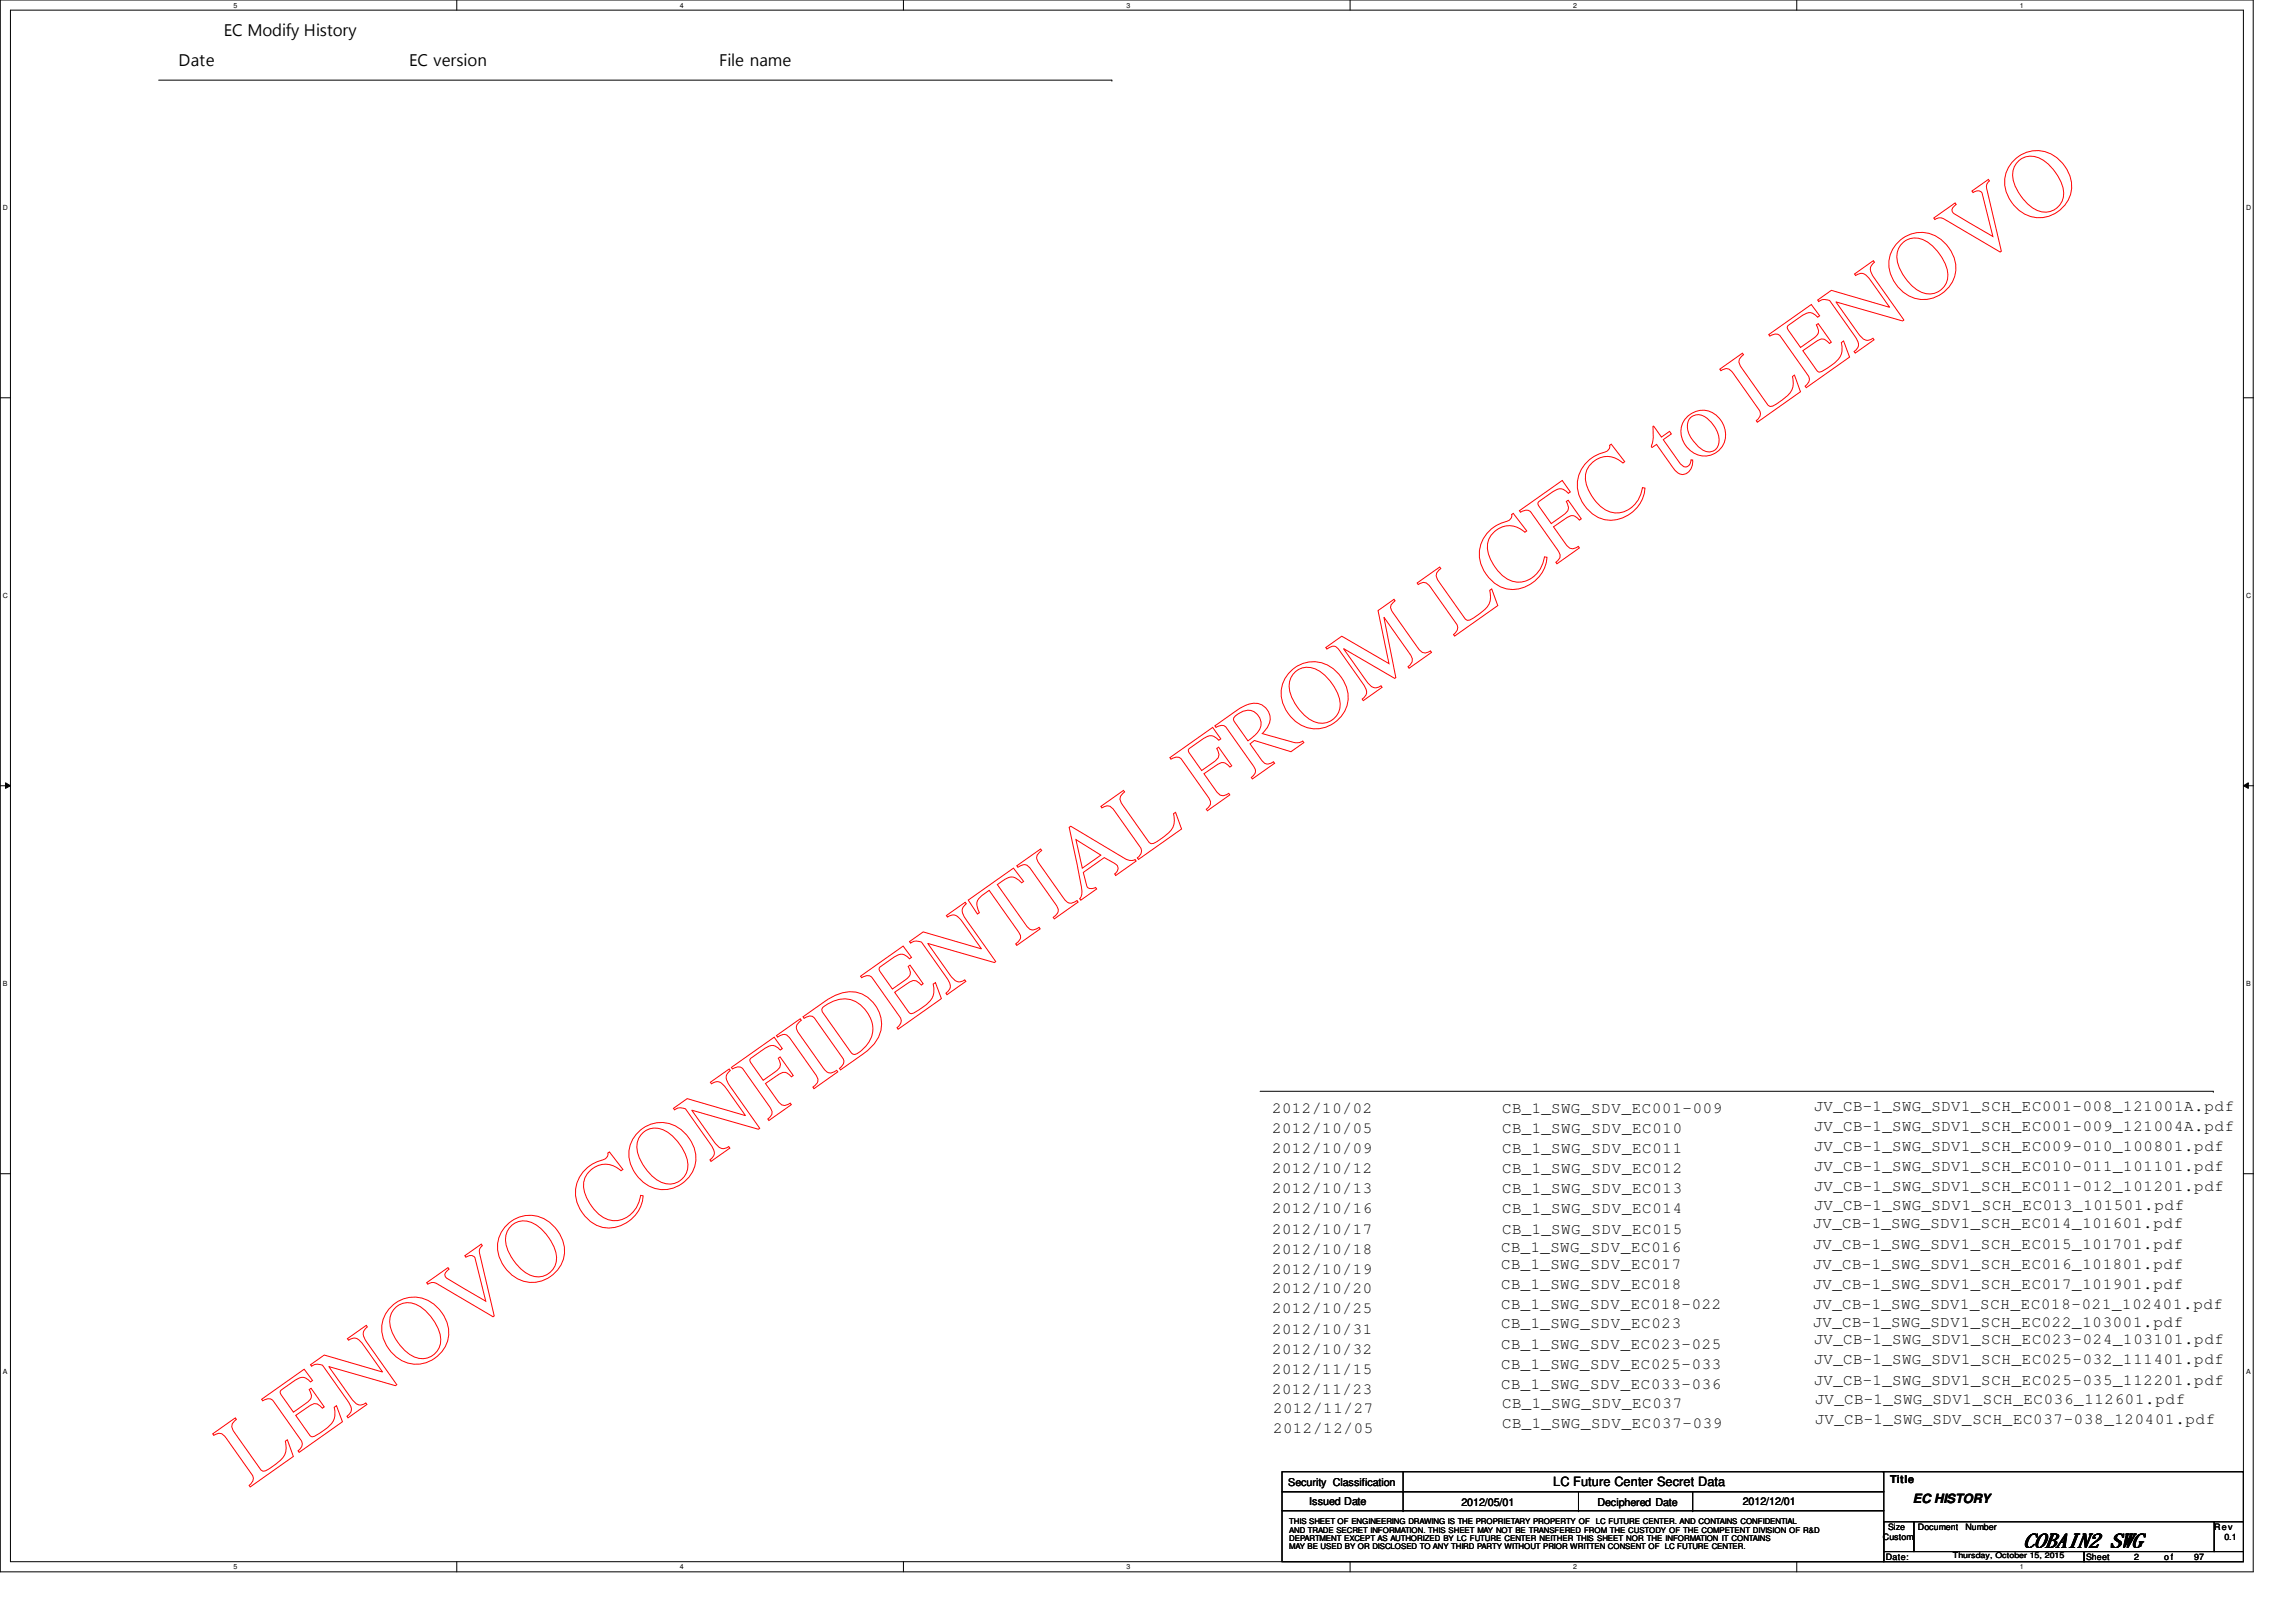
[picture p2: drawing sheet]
<svg xmlns="http://www.w3.org/2000/svg" width="297mm" height="210mm" viewBox="0 0 297 210" stroke-linecap="round" stroke-linejoin="round" font-family="sans-serif">
<defs><g id="words">
<text font-size="12.7" fill="#f00" x="32.2" y="192.5" transform="rotate(-35 32.2 192.5)">LENOVO CONFIDENTIAL FROM LCFC to LENOVO</text>
<text font-size="2.6" x="261.8" y="200.2">COBAIN2 SWG</text>
<g font-size="2">
<text x="29" y="4.7">EC Modify History</text>
<text x="23.1" y="8.5">Date</text>
<text x="52.9" y="8.5">EC version</text>
<text x="93" y="8.5">File name</text>
<text x="234.7" y="143.8">JV_CB-1_SWG_SDV1_SCH_EC001-008_121001A.pdf</text>
<text x="164.6" y="149.3">2012/10/09</text>
<text x="164.6" y="144.1">2012/10/02</text>
<text x="164.6" y="146.7">2012/10/05</text>
<text x="194.3" y="149.3">CB_1_SWG_SDV_EC011</text>
<text x="194.3" y="144.1">CB_1_SWG_SDV_EC001-009</text>
<text x="194.3" y="146.7">CB_1_SWG_SDV_EC010</text>
<text x="234.7" y="149">JV_CB-1_SWG_SDV1_SCH_EC009-010_100801.pdf</text>
<text x="234.7" y="146.4">JV_CB-1_SWG_SDV1_SCH_EC001-009_121004A.pdf</text>
<text x="164.6" y="151.8">2012/10/12</text>
<text x="164.6" y="154.4">2012/10/13</text>
<text x="194.3" y="151.8">CB_1_SWG_SDV_EC012</text>
<text x="194.3" y="154.4">CB_1_SWG_SDV_EC013</text>
<text x="234.7" y="151.6">JV_CB-1_SWG_SDV1_SCH_EC010-011_101101.pdf</text>
<text x="234.7" y="154.2">JV_CB-1_SWG_SDV1_SCH_EC011-012_101201.pdf</text>
<text x="164.6" y="157">2012/10/16</text>
<text x="164.6" y="159.6">2012/10/17</text>
<text x="194.2" y="162">CB_1_SWG_SDV_EC016</text>
<text x="194.3" y="159.6">CB_1_SWG_SDV_EC015</text>
<text x="194.3" y="157">CB_1_SWG_SDV_EC014</text>
<text x="234.5" y="159">JV_CB-1_SWG_SDV1_SCH_EC014_101601.pdf</text>
<text x="234.5" y="161.6">JV_CB-1_SWG_SDV1_SCH_EC015_101701.pdf</text>
<text x="234.7" y="156.6">JV_CB-1_SWG_SDV1_SCH_EC013_101501.pdf</text>
<text x="164.6" y="167.4">2012/10/20</text>
<text x="164.6" y="164.8">2012/10/19</text>
<text x="164.6" y="162.2">2012/10/18</text>
<text x="194.2" y="166.8">CB_1_SWG_SDV_EC018</text>
<text x="194.2" y="164.2">CB_1_SWG_SDV_EC017</text>
<text x="234.5" y="166.8">JV_CB-1_SWG_SDV1_SCH_EC017_101901.pdf</text>
<text x="234.5" y="164.2">JV_CB-1_SWG_SDV1_SCH_EC016_101801.pdf</text>
<text x="164.6" y="170">2012/10/25</text>
<text x="164.6" y="172.6">2012/10/31</text>
<text x="194.2" y="169.3">CB_1_SWG_SDV_EC018-022</text>
<text x="194.2" y="171.9">CB_1_SWG_SDV_EC023</text>
<text x="234.5" y="171.8">JV_CB-1_SWG_SDV1_SCH_EC022_103001.pdf</text>
<text x="234.5" y="169.3">JV_CB-1_SWG_SDV1_SCH_EC018-021_102401.pdf</text>
<text x="234.7" y="174">JV_CB-1_SWG_SDV1_SCH_EC023-024_103101.pdf</text>
<text x="164.6" y="175.2">2012/10/32</text>
<text x="164.6" y="177.8">2012/11/15</text>
<text x="194.2" y="179.7">CB_1_SWG_SDV_EC033-036</text>
<text x="194.2" y="177.1">CB_1_SWG_SDV_EC025-033</text>
<text x="194.2" y="174.5">CB_1_SWG_SDV_EC023-025</text>
<text x="234.7" y="179.2">JV_CB-1_SWG_SDV1_SCH_EC025-035_112201.pdf</text>
<text x="234.7" y="176.6">JV_CB-1_SWG_SDV1_SCH_EC025-032_111401.pdf</text>
<text x="164.6" y="180.3">2012/11/23</text>
<text x="164.7" y="185.4">2012/12/05</text>
<text x="164.7" y="182.8">2012/11/27</text>
<text x="194.3" y="184.7">CB_1_SWG_SDV_EC037-039</text>
<text x="194.3" y="182.2">CB_1_SWG_SDV_EC037</text>
<text x="234.8" y="184.2">JV_CB-1_SWG_SDV_SCH_EC037-038_120401.pdf</text>
<text x="234.8" y="181.7">JV_CB-1_SWG_SDV1_SCH_EC036_112601.pdf</text>
</g>
<g font-size="1.7">
<text x="201" y="192.3">LC Future Center Secret Data</text>
<text x="247.5" y="194.5">EC HISTORY</text>
</g>
<g font-size="1.4">
<text x="244.5" y="191.9">Title</text>
<text x="166.7" y="192.3">Security Classification</text>
<text x="169.4" y="194.7">Issued Date</text>
<text x="189.1" y="194.9">2012/05/01</text>
<text x="206.7" y="194.9">Deciphered Date</text>
<text x="225.5" y="194.7">2012/12/01</text>
</g>
<g font-size="1.1">
<text x="243.6" y="199.3">Custom</text>
<text x="244" y="201.9">Date:</text>
<text x="244.3" y="198">Size</text>
<text x="248.1" y="198">Document</text>
<text x="254.3" y="198">Number</text>
<text x="269.9" y="201.9">Sheet</text>
<text x="276.1" y="201.9">2</text>
<text x="280" y="201.9">o f</text>
<text x="283.9" y="201.9">97</text>
<text x="286.5" y="198">Rev</text>
<text x="287.8" y="199.3">0.1</text>
</g>
<g font-size="1">
<text x="166.8" y="197.3">THIS SHEET OF ENGINEERING DRAWING IS THE PROPRIETARY PROPERTY OF</text>
<text x="206.5" y="197.3">LC FUTURE CENTER. AND CONTAINS CONFIDENTIAL</text>
<text x="166.8" y="198.3">AND TRADE SECRET INFORMATION. THIS SHEET MAY NOT BE TRANSFERED FROM THE CUSTODY OF THE COMPETENT DIVISION OF R&amp;D</text>
<text x="166.8" y="199.4">DEPARTMENT EXCEPT AS AUTHORIZED BY LC FUTURE CENTER NEITHER THIS SHEET NOR THE INFORMATION IT CONTAINS</text>
<text x="166.8" y="200.4">MAY BE USED BY OR DISCLOSED TO ANY THIRD PARTY WITHOUT PRIOR WRITTEN CONSENT OF LC FUTURE CENTER.</text>
<text x="252.6" y="201.7">Thursday, October 15, 2015</text>
</g>
<g font-size=".9">
<text x="30.2" y="1">5</text>
<text x="88" y="1">4</text>
<text x="145.8" y="1">3</text>
<text x="203.5" y="1">2</text>
<text x="261.3" y="1">1</text>
<text x=".4" y="27.2">D</text>
<text x="290.6" y="27.2">D</text>
<text x=".4" y="77.3">C</text>
<text x="290.6" y="77.3">C</text>
<text x=".4" y="127.6">B</text>
<text x="290.6" y="127.6">B</text>
<text x=".4" y="177.8">A</text>
<text x="290.6" y="177.8">A</text>
<text x="30.2" y="203.1">5</text>
<text x="88" y="203.1">4</text>
<text x="145.8" y="203.1">3</text>
<text x="203.5" y="203.1">2</text>
<text x="261.3" y="203.1">1</text>
</g>
</g></defs>
<path d="M0 0h291.5v203.4h-291.5zM1.4 1.3h288.8v200.8h-288.8z" fill="none" stroke="#000" stroke-width=".13"/>
<g fill="#fff">
<path d="M30.2 .2h.5v1h-.5z"/>
<path d="M30.2 202.3h.5v1h-.5z"/>
</g>
<path d="M59.1 0v1.3M59.1 202.1v1.3" fill="none" stroke="#000" stroke-width=".13"/>
<g fill="#fff">
<path d="M88 .2h.5v1h-.5z"/>
<path d="M88 202.3h.5v1h-.5z"/>
</g>
<path d="M116.9 0v1.3M116.9 202.1v1.3" fill="none" stroke="#000" stroke-width=".13"/>
<g fill="#fff">
<path d="M145.8 .2h.5v1h-.5z"/>
<path d="M145.8 202.3h.5v1h-.5z"/>
</g>
<path d="M174.7 0v1.3M174.7 202.1v1.3" fill="none" stroke="#000" stroke-width=".13"/>
<g fill="#fff">
<path d="M203.5 .2h.5v1h-.5z"/>
<path d="M203.5 202.3h.5v1h-.5z"/>
</g>
<path d="M232.4 0v1.3M232.4 202.1v1.3" fill="none" stroke="#000" stroke-width=".13"/>
<g fill="#fff">
<path d="M261.3 .2h.5v1h-.5z"/>
<path d="M261.3 202.3h.5v1h-.5z"/>
<path d="M.4 26.4h.6v1h-.6z"/>
<path d="M290.6 26.4h.6v1h-.6z"/>
<path d="M.4 76.5h.6v1.1h-.6z"/>
<path d="M290.6 76.5h.6v1.1h-.6z"/>
</g>
<path d="M0 51.5h1.4M290.2 51.5h1.3" fill="none" stroke="#000" stroke-width=".13"/>
<g fill="#fff">
<path d="M.4 126.7h.6v1.1h-.6z"/>
<path d="M290.6 126.7h.6v1.1h-.6z"/>
</g>
<path d="M0 101.7h1.4M.7 101.3l.7 .4-.7 .3zM290.2 101.7l.7-.4v.7zM290.2 101.7h1.3" fill="none" stroke="#000" stroke-width=".13"/>
<path d="M.7 101.3l.7 .4-.7 .3zM290.2 101.7l.7-.4v.7z" fill="#000"/>
<g fill="#fff">
<path d="M.4 177h.5v1h-.5z"/>
<path d="M290.6 177h.5v1h-.5z"/>
</g>
<g fill="none" stroke="#000" stroke-width=".13">
<path d="M20.5 10.4h123.3M143.8 10.4h.1M0 151.9h1.4M163 141.2h123.3M286.3 141.2h.1M290.2 151.9h1.3M165.9 190.5h77.8v2.5h-77.8zM165.9 193h77.8v2.5h-77.8zM165.9 195.5h77.8v6.6h-77.8zM181.5 193h.1M181.5 195.5h.1M181.5 190.5v5"/>
<path d="M204.2 195.5h.1M204.2 193v2.5M219 195.5h.1M219 193v2.5M243.6 190.5h46.6M243.7 196.9h3.9v3.9h-3.9zM247.6 196.9h38.9v3.9h-38.9zM286.5 196.9h3.7v3.9h-3.7zM290.2 190.5h.1M290.2 190.5v6.4M243.7 200.8h25.9v1.3h-25.9zM269.6 200.8h20.6v1.3h-20.6z"/>
</g>
<use href="#words"/>
</svg>
